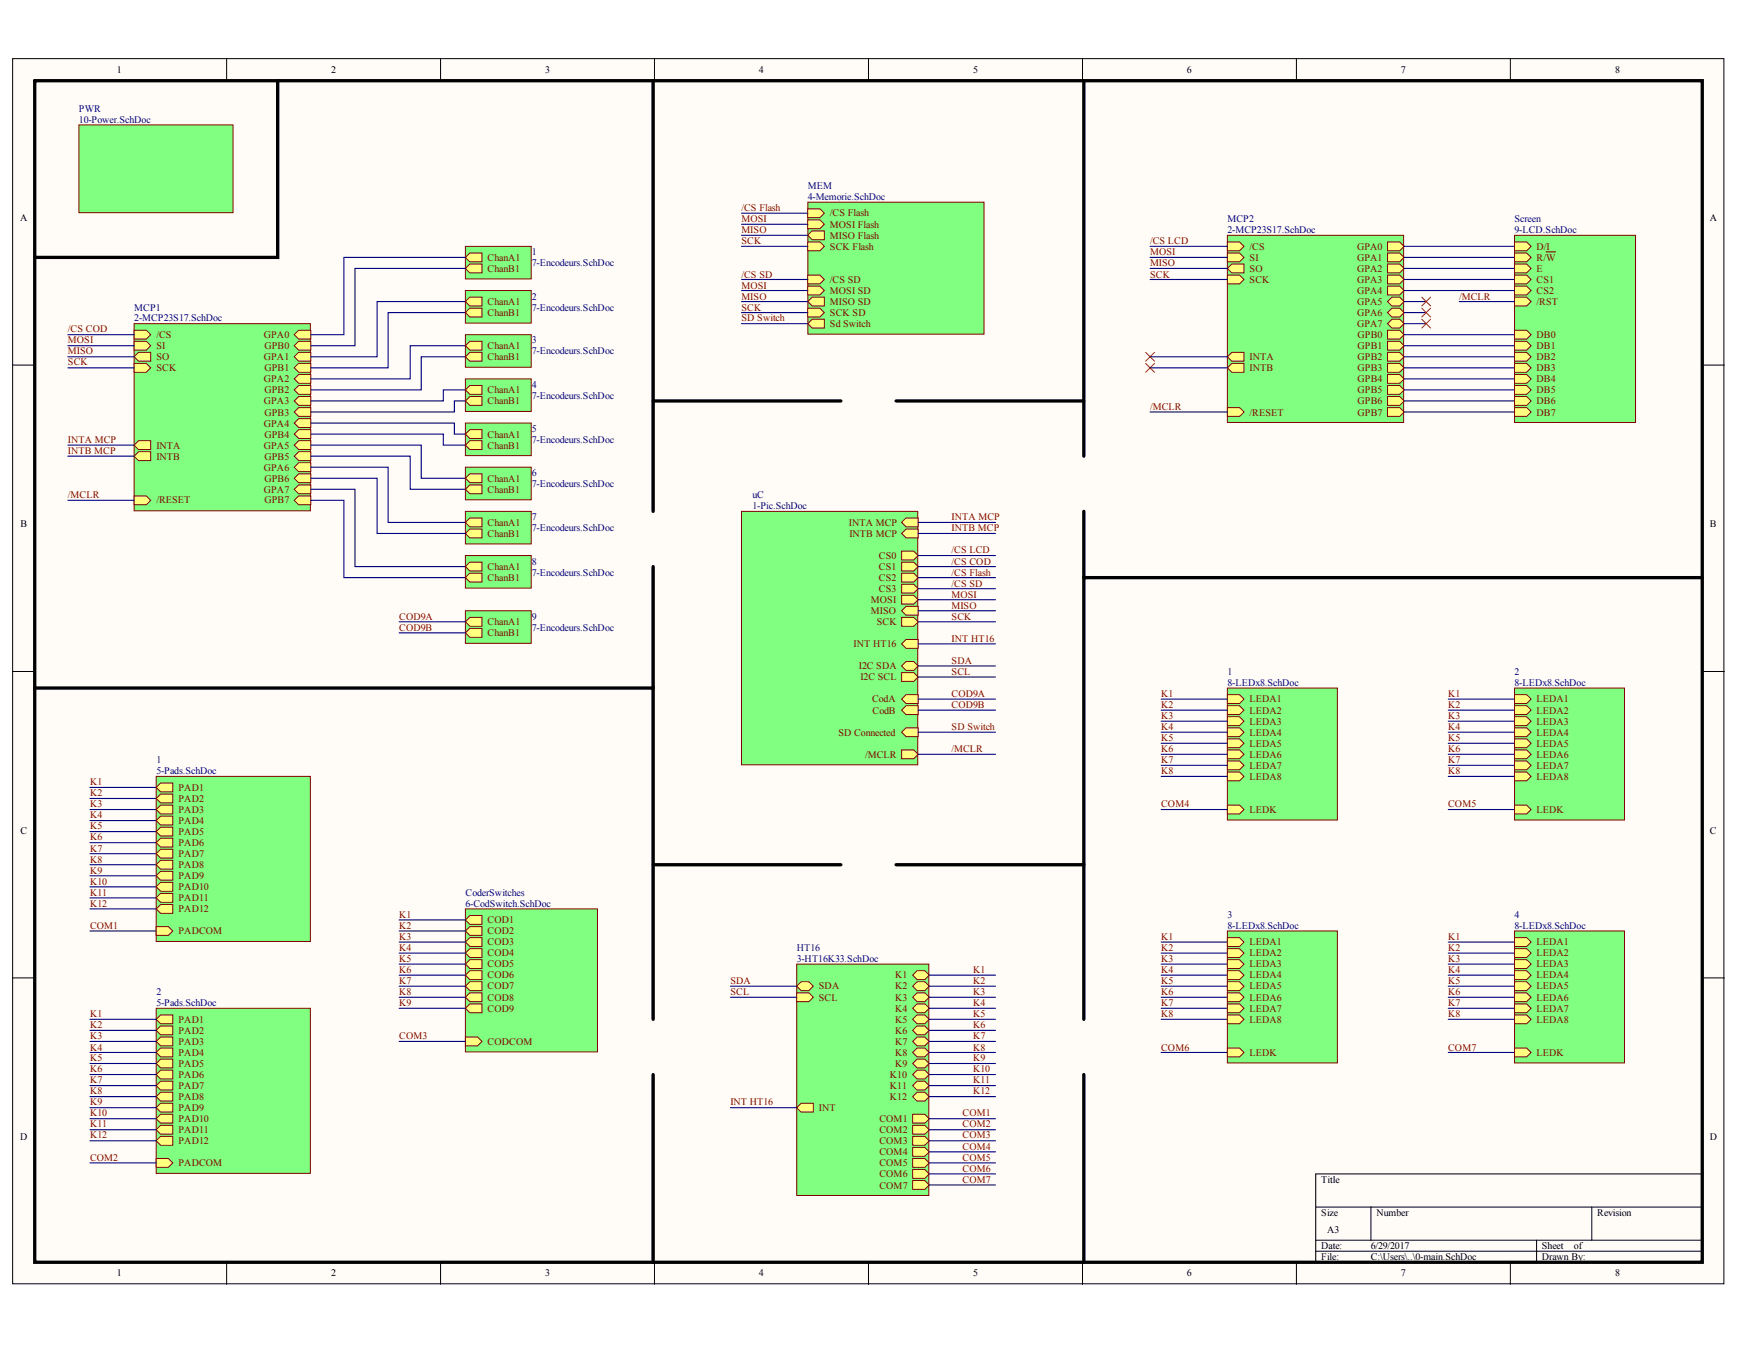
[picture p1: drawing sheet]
<svg xmlns="http://www.w3.org/2000/svg" width="279mm" height="216mm" viewBox="0 0 279 216" stroke-linecap="round" stroke-linejoin="round" font-family="sans-serif">
<defs><g id="words">
<g font-size="1.6">
<text x="18.8" y="11.8">1</text>
<text x="53.2" y="11.8">2</text>
<text x="87.5" y="11.8">3</text>
<text x="121.8" y="11.8">4</text>
<text x="156.3" y="11.8">5</text>
<text x="190.6" y="11.8">6</text>
<text x="224.9" y="11.8">7</text>
<text x="259.3" y="11.8">8</text>
<text x="3.2" y="35.4">A</text>
<text x="274.6" y="35.4">A</text>
<text x="3.3" y="84.6">B</text>
<text x="274.6" y="84.6">B</text>
<text x="3.3" y="133.8">C</text>
<text x="274.6" y="133.8">C</text>
<text x="3.2" y="183">D</text>
<text x="274.6" y="183">D</text>
<text x="212.2" y="189.9">Title</text>
<text x="212.2" y="195.2">Size</text>
<text x="213.1" y="197.9">A3</text>
<text x="221" y="195.2">Number</text>
<text x="256.5" y="195.2">Revision</text>
<text x="212.2" y="200.5">Date:</text>
<text x="212.2" y="202.3">File:</text>
<text x="220.1" y="200.5">6/29/2017</text>
<text x="220.1" y="202.3">C:\Users\..\0-main.SchDoc</text>
<text x="247.6" y="200.5">Sheet</text>
<text x="247.6" y="202.3">Drawn By:</text>
<text x="252.7" y="200.5">of</text>
<text x="18.8" y="204.9">1</text>
<text x="53.2" y="204.9">2</text>
<text x="87.5" y="204.9">3</text>
<text x="121.8" y="204.9">4</text>
<text x="156.3" y="204.9">5</text>
<text x="190.6" y="204.9">6</text>
<text x="224.9" y="204.9">7</text>
<text x="259.3" y="204.9">8</text>
</g>
<g font-size="1.6" fill="#000080">
<text x="12.7" y="17.9">PWR</text>
<text x="12.7" y="19.7">10-Power.SchDoc</text>
<text x="129.7" y="30.4">MEM</text>
<text x="129.7" y="32.1">4-Memorie.SchDoc</text>
<text x="197.1" y="35.7">MCP2</text>
<text x="243.2" y="35.7">Screen</text>
<text x="85.4" y="41">1</text>
<text x="197.1" y="37.5">2-MCP23S17.SchDoc</text>
<text x="243.2" y="37.5">9-LCD.SchDoc</text>
<text x="85.4" y="42.8">7-Encodeurs.SchDoc</text>
<text x="21.6" y="49.9">MCP1</text>
<text x="21.6" y="51.6">2-MCP23S17.SchDoc</text>
<text x="85.4" y="48.1">2</text>
<text x="85.4" y="49.9">7-Encodeurs.SchDoc</text>
<text x="85.4" y="55.1">3</text>
<text x="85.4" y="56.9">7-Encodeurs.SchDoc</text>
<text x="85.4" y="62.2">4</text>
<text x="85.4" y="64">7-Encodeurs.SchDoc</text>
<text x="85.4" y="69.3">5</text>
<text x="85.4" y="71.1">7-Encodeurs.SchDoc</text>
<text x="85.4" y="76.4">6</text>
<text x="85.4" y="78.2">7-Encodeurs.SchDoc</text>
<text x="85.4" y="83.5">7</text>
<text x="120.8" y="80">uC</text>
<text x="120.8" y="81.7">1-Pic.SchDoc</text>
<text x="85.4" y="85.3">7-Encodeurs.SchDoc</text>
<text x="85.4" y="90.6">8</text>
<text x="85.4" y="92.4">7-Encodeurs.SchDoc</text>
<text x="85.4" y="99.5">9</text>
<text x="85.4" y="101.3">7-Encodeurs.SchDoc</text>
<text x="197.1" y="108.4">1</text>
<text x="197.1" y="110.1">8-LEDx8.SchDoc</text>
<text x="243.2" y="108.4">2</text>
<text x="243.2" y="110.1">8-LEDx8.SchDoc</text>
<text x="25.1" y="122.5">1</text>
<text x="25.1" y="124.3">5-Pads.SchDoc</text>
<text x="74.7" y="143.8">CoderSwitches</text>
<text x="74.7" y="145.6">6-CodSwitch.SchDoc</text>
<text x="197.1" y="147.3">3</text>
<text x="197.1" y="149.1">8-LEDx8.SchDoc</text>
<text x="243.2" y="147.3">4</text>
<text x="243.2" y="149.1">8-LEDx8.SchDoc</text>
<text x="127.9" y="152.7">HT16</text>
<text x="127.9" y="154.4">3-HT16K33.SchDoc</text>
<text x="25.1" y="159.8">2</text>
<text x="25.1" y="161.5">5-Pads.SchDoc</text>
</g>
<g font-size="1.6" fill="#800000">
<text x="119.1" y="33.9">/CS Flash</text>
<text x="119.1" y="35.7">MOSI</text>
<text x="133.3" y="34.7">/CS Flash</text>
<text x="78.3" y="41.8">ChanA1</text>
<text x="119.1" y="37.5">MISO</text>
<text x="119.1" y="39.2">SCK</text>
<text x="133.3" y="36.5">MOSI Flash</text>
<text x="133.3" y="38.3">MISO Flash</text>
<text x="133.3" y="40.1">SCK Flash</text>
<text x="184.7" y="41">MOSI</text>
<text x="184.7" y="39.2">/CS LCD</text>
<text x="200.7" y="40.1">/CS</text>
<text x="200.7" y="41.8">SI</text>
<text x="217.9" y="40.1">GPA0</text>
<text x="217.9" y="41.8">GPA1</text>
<text x="246.7" y="40.1">D/I</text>
<text x="246.7" y="41.8">R/W</text>
<text x="78.3" y="43.6">ChanB1</text>
<text x="119.1" y="44.6">/CS SD</text>
<text x="119.1" y="46.3">MOSI</text>
<text x="133.3" y="45.4">/CS SD</text>
<text x="133.3" y="47.2">MOSI SD</text>
<text x="184.7" y="42.8">MISO</text>
<text x="184.7" y="44.6">SCK</text>
<text x="200.7" y="45.4">SCK</text>
<text x="200.7" y="43.6">SO</text>
<text x="217.9" y="43.6">GPA2</text>
<text x="217.9" y="45.4">GPA3</text>
<text x="217.9" y="47.2">GPA4</text>
<text x="246.7" y="43.6">E</text>
<text x="246.7" y="45.4">CS1</text>
<text x="246.7" y="47.2">CS2</text>
<text x="10.9" y="53.3">/CS COD</text>
<text x="78.3" y="48.9">ChanA1</text>
<text x="78.3" y="50.7">ChanB1</text>
<text x="119.1" y="48.1">MISO</text>
<text x="119.1" y="49.9">SCK</text>
<text x="119.1" y="51.6">SD Switch</text>
<text x="133.3" y="48.9">MISO SD</text>
<text x="133.3" y="50.7">SCK SD</text>
<text x="133.3" y="52.5">Sd Switch</text>
<text x="217.9" y="48.9">GPA5</text>
<text x="217.9" y="50.7">GPA6</text>
<text x="217.9" y="52.5">GPA7</text>
<text x="234.3" y="48.1">/MCLR</text>
<text x="246.7" y="48.9">/RST</text>
<text x="10.9" y="55.1">MOSI</text>
<text x="10.9" y="56.9">MISO</text>
<text x="10.9" y="58.7">SCK</text>
<text x="25.1" y="54.3">/CS</text>
<text x="25.1" y="59.6">SCK</text>
<text x="25.1" y="56">SI</text>
<text x="25.1" y="57.8">SO</text>
<text x="42.4" y="54.3">GPA0</text>
<text x="42.4" y="57.8">GPA1</text>
<text x="42.4" y="56">GPB0</text>
<text x="42.4" y="59.6">GPB1</text>
<text x="78.3" y="56">ChanA1</text>
<text x="78.3" y="57.8">ChanB1</text>
<text x="200.7" y="57.8">INTA</text>
<text x="200.7" y="59.6">INTB</text>
<text x="218" y="54.3">GPB0</text>
<text x="218" y="56">GPB1</text>
<text x="218" y="57.8">GPB2</text>
<text x="218" y="59.6">GPB3</text>
<text x="246.7" y="54.3">DB0</text>
<text x="246.7" y="56">DB1</text>
<text x="246.7" y="57.8">DB2</text>
<text x="246.7" y="59.6">DB3</text>
<text x="42.4" y="61.4">GPA2</text>
<text x="42.4" y="64.9">GPA3</text>
<text x="42.4" y="63.1">GPB2</text>
<text x="78.3" y="63.1">ChanA1</text>
<text x="78.3" y="64.9">ChanB1</text>
<text x="184.7" y="65.8">/MCLR</text>
<text x="218" y="61.4">GPB4</text>
<text x="218" y="63.1">GPB5</text>
<text x="218" y="64.9">GPB6</text>
<text x="246.7" y="61.4">DB4</text>
<text x="246.7" y="63.1">DB5</text>
<text x="246.7" y="64.9">DB6</text>
<text x="10.9" y="71.1">INTA MCP</text>
<text x="42.4" y="68.5">GPA4</text>
<text x="42.4" y="66.7">GPB3</text>
<text x="42.4" y="70.2">GPB4</text>
<text x="78.3" y="70.2">ChanA1</text>
<text x="200.7" y="66.7">/RESET</text>
<text x="218" y="66.7">GPB7</text>
<text x="246.7" y="66.7">DB7</text>
<text x="10.9" y="72.9">INTB MCP</text>
<text x="25.1" y="72">INTA</text>
<text x="25.1" y="73.8">INTB</text>
<text x="42.4" y="72">GPA5</text>
<text x="42.4" y="75.6">GPA6</text>
<text x="42.4" y="73.8">GPB5</text>
<text x="42.4" y="77.3">GPB6</text>
<text x="78.3" y="72">ChanB1</text>
<text x="78.3" y="77.3">ChanA1</text>
<text x="10.9" y="80">/MCLR</text>
<text x="25.1" y="80.8">/RESET</text>
<text x="42.4" y="79.1">GPA7</text>
<text x="42.4" y="80.8">GPB7</text>
<text x="78.3" y="79.1">ChanB1</text>
<text x="152.8" y="83.5">INTA MCP</text>
<text x="78.3" y="84.4">ChanA1</text>
<text x="78.3" y="86.1">ChanB1</text>
<text x="136.3" y="84.4">INTA MCP</text>
<text x="136.4" y="86.1">INTB MCP</text>
<text x="141.1" y="89.7">CS0</text>
<text x="152.8" y="85.3">INTB MCP</text>
<text x="152.8" y="88.8">/CS LCD</text>
<text x="78.3" y="91.5">ChanA1</text>
<text x="78.3" y="93.2">ChanB1</text>
<text x="141.1" y="93.2">CS2</text>
<text x="141.1" y="91.5">CS1</text>
<text x="141.1" y="95">CS3</text>
<text x="152.8" y="90.6">/CS COD</text>
<text x="152.8" y="94.2">/CS SD</text>
<text x="152.8" y="92.4">/CS Flash</text>
<text x="152.8" y="95.9">MOSI</text>
<text x="64.1" y="99.5">COD9A</text>
<text x="64.1" y="101.3">COD9B</text>
<text x="78.3" y="100.3">ChanA1</text>
<text x="139.9" y="96.8">MOSI</text>
<text x="139.9" y="98.6">MISO</text>
<text x="140.8" y="100.3">SCK</text>
<text x="152.8" y="99.5">SCK</text>
<text x="152.8" y="97.7">MISO</text>
<text x="78.3" y="102.1">ChanB1</text>
<text x="137.1" y="103.9">INT HT16</text>
<text x="137.9" y="107.4">I2C SDA</text>
<text x="152.8" y="106.6">SDA</text>
<text x="152.8" y="103">INT HT16</text>
<text x="138.2" y="109.2">I2C SCL</text>
<text x="140" y="112.8">CodA</text>
<text x="152.8" y="108.4">SCL</text>
<text x="152.8" y="111.8">COD9A</text>
<text x="152.8" y="113.6">COD9B</text>
<text x="186.5" y="111.8">K1</text>
<text x="186.5" y="113.6">K2</text>
<text x="200.7" y="112.8">LEDA1</text>
<text x="232.5" y="111.8">K1</text>
<text x="232.5" y="113.6">K2</text>
<text x="246.7" y="112.8">LEDA1</text>
<text x="134.6" y="118.1">SD Connected</text>
<text x="140.1" y="114.5">CodB</text>
<text x="152.8" y="117.2">SD Switch</text>
<text x="186.5" y="115.4">K3</text>
<text x="186.5" y="117.2">K4</text>
<text x="186.5" y="118.9">K5</text>
<text x="200.7" y="114.5">LEDA2</text>
<text x="200.7" y="118.1">LEDA4</text>
<text x="200.7" y="116.3">LEDA3</text>
<text x="200.7" y="119.9">LEDA5</text>
<text x="232.5" y="115.4">K3</text>
<text x="232.5" y="117.2">K4</text>
<text x="232.5" y="118.9">K5</text>
<text x="246.7" y="114.5">LEDA2</text>
<text x="246.7" y="118.1">LEDA4</text>
<text x="246.7" y="116.3">LEDA3</text>
<text x="246.7" y="119.9">LEDA5</text>
<text x="138.9" y="121.6">/MCLR</text>
<text x="152.8" y="120.7">/MCLR</text>
<text x="186.5" y="120.7">K6</text>
<text x="186.5" y="122.5">K7</text>
<text x="186.5" y="124.3">K8</text>
<text x="200.7" y="121.6">LEDA6</text>
<text x="200.7" y="123.4">LEDA7</text>
<text x="200.7" y="125.2">LEDA8</text>
<text x="232.5" y="120.7">K6</text>
<text x="232.5" y="122.5">K7</text>
<text x="232.5" y="124.3">K8</text>
<text x="246.7" y="121.6">LEDA6</text>
<text x="246.7" y="123.4">LEDA7</text>
<text x="246.7" y="125.2">LEDA8</text>
<text x="14.5" y="126">K1</text>
<text x="14.5" y="127.8">K2</text>
<text x="14.5" y="129.6">K3</text>
<text x="14.5" y="131.4">K4</text>
<text x="28.7" y="127">PAD1</text>
<text x="28.7" y="128.7">PAD2</text>
<text x="28.7" y="130.5">PAD3</text>
<text x="186.5" y="129.6">COM4</text>
<text x="200.7" y="130.5">LEDK</text>
<text x="232.5" y="129.6">COM5</text>
<text x="246.7" y="130.5">LEDK</text>
<text x="14.5" y="133.1">K5</text>
<text x="14.5" y="134.9">K6</text>
<text x="14.5" y="136.7">K7</text>
<text x="28.7" y="132.3">PAD4</text>
<text x="28.7" y="134.1">PAD5</text>
<text x="28.7" y="135.8">PAD6</text>
<text x="28.7" y="137.6">PAD7</text>
<text x="14.5" y="138.5">K8</text>
<text x="14.5" y="140.2">K9</text>
<text x="14.5" y="142">K10</text>
<text x="14.5" y="143.8">K11</text>
<text x="28.7" y="139.4">PAD8</text>
<text x="28.7" y="141.1">PAD9</text>
<text x="28.7" y="142.9">PAD10</text>
<text x="14.5" y="149.1">COM1</text>
<text x="14.5" y="145.6">K12</text>
<text x="28.7" y="144.6">PAD11</text>
<text x="28.7" y="146.4">PAD12</text>
<text x="28.7" y="150">PADCOM</text>
<text x="64.1" y="147.3">K1</text>
<text x="64.1" y="149.1">K2</text>
<text x="78.3" y="148.2">COD1</text>
<text x="78.3" y="150">COD2</text>
<text x="64.1" y="150.9">K3</text>
<text x="64.1" y="152.7">K4</text>
<text x="64.1" y="154.4">K5</text>
<text x="78.3" y="151.7">COD3</text>
<text x="78.3" y="153.5">COD4</text>
<text x="78.3" y="155.3">COD5</text>
<text x="186.5" y="150.9">K1</text>
<text x="186.5" y="152.7">K2</text>
<text x="186.5" y="154.4">K3</text>
<text x="200.7" y="151.7">LEDA1</text>
<text x="200.7" y="153.5">LEDA2</text>
<text x="200.7" y="155.3">LEDA3</text>
<text x="232.5" y="150.9">K1</text>
<text x="232.5" y="152.7">K2</text>
<text x="232.5" y="154.4">K3</text>
<text x="246.7" y="151.7">LEDA1</text>
<text x="246.7" y="153.5">LEDA2</text>
<text x="246.7" y="155.3">LEDA3</text>
<text x="64.1" y="156.2">K6</text>
<text x="64.1" y="158">K7</text>
<text x="64.1" y="159.8">K8</text>
<text x="64.1" y="161.5">K9</text>
<text x="78.3" y="157.1">COD6</text>
<text x="78.3" y="158.8">COD7</text>
<text x="78.3" y="160.6">COD8</text>
<text x="117.3" y="158">SDA</text>
<text x="117.3" y="159.8">SCL</text>
<text x="131.5" y="158.8">SDA</text>
<text x="131.5" y="160.6">SCL</text>
<text x="143.7" y="157.1">K1</text>
<text x="143.7" y="158.8">K2</text>
<text x="143.7" y="160.6">K3</text>
<text x="156.3" y="156.2">K1</text>
<text x="156.3" y="158">K2</text>
<text x="156.3" y="159.8">K3</text>
<text x="156.3" y="161.5">K4</text>
<text x="186.5" y="156.2">K4</text>
<text x="186.5" y="158">K5</text>
<text x="186.5" y="159.8">K6</text>
<text x="186.5" y="161.5">K7</text>
<text x="200.7" y="157.1">LEDA4</text>
<text x="200.7" y="158.8">LEDA5</text>
<text x="200.7" y="160.6">LEDA6</text>
<text x="232.5" y="156.2">K4</text>
<text x="232.5" y="158">K5</text>
<text x="232.5" y="159.8">K6</text>
<text x="232.5" y="161.5">K7</text>
<text x="246.7" y="157.1">LEDA4</text>
<text x="246.7" y="158.8">LEDA5</text>
<text x="246.7" y="160.6">LEDA6</text>
<text x="14.5" y="163.3">K1</text>
<text x="14.5" y="165.1">K2</text>
<text x="14.5" y="166.9">K3</text>
<text x="28.7" y="164.2">PAD1</text>
<text x="28.7" y="165.9">PAD2</text>
<text x="28.7" y="167.7">PAD3</text>
<text x="64.1" y="166.9">COM3</text>
<text x="78.3" y="167.7">CODCOM</text>
<text x="78.3" y="162.4">COD9</text>
<text x="143.7" y="162.4">K4</text>
<text x="143.7" y="164.2">K5</text>
<text x="143.7" y="165.9">K6</text>
<text x="143.7" y="167.7">K7</text>
<text x="156.3" y="163.3">K5</text>
<text x="156.3" y="165.1">K6</text>
<text x="156.3" y="166.9">K7</text>
<text x="186.5" y="163.3">K8</text>
<text x="200.7" y="162.4">LEDA7</text>
<text x="200.7" y="164.2">LEDA8</text>
<text x="232.5" y="163.3">K8</text>
<text x="246.7" y="162.4">LEDA7</text>
<text x="246.7" y="164.2">LEDA8</text>
<text x="14.5" y="168.6">K4</text>
<text x="14.5" y="170.3">K5</text>
<text x="14.5" y="172.1">K6</text>
<text x="14.5" y="173.9">K7</text>
<text x="28.7" y="169.5">PAD4</text>
<text x="28.7" y="171.3">PAD5</text>
<text x="28.7" y="173">PAD6</text>
<text x="142.9" y="173">K10</text>
<text x="143.7" y="169.5">K8</text>
<text x="143.7" y="171.3">K9</text>
<text x="156.3" y="168.6">K8</text>
<text x="156.3" y="170.3">K9</text>
<text x="156.3" y="172.1">K10</text>
<text x="156.3" y="173.9">K11</text>
<text x="186.5" y="168.6">COM6</text>
<text x="200.7" y="169.5">LEDK</text>
<text x="232.5" y="168.6">COM7</text>
<text x="246.7" y="169.5">LEDK</text>
<text x="14.5" y="175.7">K8</text>
<text x="14.5" y="177.4">K9</text>
<text x="14.5" y="179.2">K10</text>
<text x="28.7" y="176.6">PAD8</text>
<text x="28.7" y="174.8">PAD7</text>
<text x="28.7" y="178.4">PAD9</text>
<text x="117.3" y="177.4">INT HT16</text>
<text x="131.5" y="178.4">INT</text>
<text x="142.9" y="174.8">K11</text>
<text x="142.9" y="176.6">K12</text>
<text x="154.6" y="179.2">COM1</text>
<text x="156.3" y="175.7">K12</text>
<text x="14.5" y="181">K11</text>
<text x="14.5" y="182.8">K12</text>
<text x="28.7" y="180.1">PAD10</text>
<text x="28.7" y="181.9">PAD11</text>
<text x="28.7" y="183.7">PAD12</text>
<text x="141.2" y="183.7">COM3</text>
<text x="141.2" y="181.9">COM2</text>
<text x="141.2" y="180.1">COM1</text>
<text x="141.2" y="185.5">COM4</text>
<text x="154.6" y="181">COM2</text>
<text x="154.6" y="182.8">COM3</text>
<text x="154.6" y="184.5">COM4</text>
<text x="14.5" y="186.3">COM2</text>
<text x="28.7" y="187.2">PADCOM</text>
<text x="141.2" y="187.2">COM5</text>
<text x="141.2" y="189">COM6</text>
<text x="141.2" y="190.8">COM7</text>
<text x="154.6" y="186.3">COM5</text>
<text x="154.6" y="188.1">COM6</text>
<text x="154.6" y="189.9">COM7</text>
</g>
</g></defs>
<g fill="#fffcf8" stroke="#000" stroke-width=".16">
<path d="M2 9.4h274.8v196.7h-274.8z"/>
<path d="M5.6 13h267.7v189.5h-267.7z"/>
</g>
<g fill="none" stroke="#000" stroke-width=".16">
<path d="M36.4 9.4v3.6M70.7 9.4v3.6M105.1 9.4v3.6M139.5 9.4v3.6M173.8 9.4v3.6M208.2 9.4v3.6M242.5 9.4v3.6M2 58.6h3.6M273.3 58.6h3.6M2 107.8h3.6M273.3 107.8h3.6M2 157h3.6"/>
<path d="M273.3 157h3.6M211.3 193.8h62M211.3 199.1h62M220.1 193.8v5.3M246.7 199.1v3.5M255.6 193.8v5.3M273.3 188.4h-62v14.2M36.4 202.6v3.6M70.7 202.6v3.6M105.1 202.6v3.6M139.5 202.6v3.6M173.8 202.6v3.6"/>
<path d="M208.2 202.6v3.6M211.3 200.8h62M242.5 202.6v3.6"/>
</g>
<path d="M119.1 82.1h28.3v40.7h-28.3z" fill="#80ff80" stroke="#800000" stroke-width=".16"/>
<g fill="#ffff80" stroke="#800000" stroke-width=".16">
<path d="M144.8 112.2l.7-.7h1.9v1.4h-1.9z" fill-rule="evenodd"/>
<path d="M144.8 114l.7-.7h1.9v1.4h-1.9z" fill-rule="evenodd"/>
<path d="M144.8 99.1h1.9l.7 .7-.7 .7h-1.9z" fill-rule="evenodd"/>
<path d="M144.8 95.6h1.9l.7 .7-.7 .7h-1.9z" fill-rule="evenodd"/>
<path d="M144.8 98l.7-.7h1.9v1.4h-1.9z" fill-rule="evenodd"/>
<path d="M144.8 92h1.9l.7 .7-.7 .7h-1.9z" fill-rule="evenodd"/>
<path d="M144.8 90.2h1.9l.7 .7-.7 .8h-1.9z" fill-rule="evenodd"/>
<path d="M144.8 88.5h1.9l.7 .7-.7 .7h-1.9z" fill-rule="evenodd"/>
<path d="M144.8 85.6l.7-.7h1.9v1.4h-1.9z" fill-rule="evenodd"/>
<path d="M144.8 83.9l.7-.7h1.9v1.4h-1.9z" fill-rule="evenodd"/>
<path d="M144.8 108h1.9l.7 .7-.7 .7h-1.9z" fill-rule="evenodd"/>
<path d="M144.8 106.9l.7-.7h1.2l.7 .7-.7 .7h-1.2z" fill-rule="evenodd"/>
<path d="M144.8 117.5l.7-.7h1.9v1.4h-1.9z" fill-rule="evenodd"/>
<path d="M144.8 120.4h1.9l.7 .7-.7 .7h-1.9z" fill-rule="evenodd"/>
<path d="M144.8 93.8h1.9l.7 .7-.7 .7h-1.9z" fill-rule="evenodd"/>
<path d="M144.8 103.4l.7-.8h1.9v1.5h-1.9z" fill-rule="evenodd"/>
</g>
<path d="M74.7 39.5h10.6v5.3h-10.6z" fill="#80ff80" stroke="#800000" stroke-width=".16"/>
<g fill="#ffff80" stroke="#800000" stroke-width=".16">
<path d="M74.7 41.3l.7-.7h2v1.4h-2z" fill-rule="evenodd"/>
<path d="M74.7 43.1l.7-.7h2v1.4h-2z" fill-rule="evenodd"/>
</g>
<path d="M127.9 154.8h21.2v37.1h-21.2z" fill="#80ff80" stroke="#800000" stroke-width=".16"/>
<g fill="#ffff80" stroke="#800000" stroke-width=".16">
<path d="M127.9 158.3l.7-.7h1.3l.7 .7-.7 .7h-1.3z" fill-rule="evenodd"/>
<path d="M127.9 159.4h2l.7 .7-.7 .7h-2z" fill-rule="evenodd"/>
<path d="M146.6 182.4h1.9l.7 .7-.7 .7h-1.9z" fill-rule="evenodd"/>
<path d="M146.6 180.6h1.9l.7 .7-.7 .8h-1.9z" fill-rule="evenodd"/>
<path d="M146.6 178.9h1.9l.7 .7-.7 .7h-1.9z" fill-rule="evenodd"/>
<path d="M146.6 156.5l.7-.7h1.2l.7 .7-.7 .7h-1.2z" fill-rule="evenodd"/>
<path d="M146.6 158.3l.7-.7h1.2l.7 .7-.7 .7h-1.2z" fill-rule="evenodd"/>
<path d="M146.6 161.9l.7-.8h1.2l.7 .8-.7 .7h-1.2z" fill-rule="evenodd"/>
<path d="M146.6 160.1l.7-.7h1.2l.7 .7-.7 .7h-1.2z" fill-rule="evenodd"/>
<path d="M146.6 163.6l.7-.7h1.2l.7 .7-.7 .7h-1.2z" fill-rule="evenodd"/>
<path d="M146.6 165.4l.7-.7h1.2l.7 .7-.7 .7h-1.2z" fill-rule="evenodd"/>
<path d="M146.6 167.2l.7-.7h1.2l.7 .7-.7 .7h-1.2z" fill-rule="evenodd"/>
<path d="M146.6 168.9l.7-.7h1.2l.7 .7-.7 .8h-1.2z" fill-rule="evenodd"/>
<path d="M146.6 170.7l.7-.7h1.2l.7 .7-.7 .7h-1.2z" fill-rule="evenodd"/>
<path d="M146.6 172.5l.7-.7h1.2l.7 .7-.7 .7h-1.2z" fill-rule="evenodd"/>
<path d="M146.6 174.3l.7-.7h1.2l.7 .7-.7 .7h-1.2z" fill-rule="evenodd"/>
<path d="M127.9 177.8l.7-.7h2v1.4h-2z" fill-rule="evenodd"/>
<path d="M146.6 176l.7-.7h1.2l.7 .7-.7 .7h-1.2z" fill-rule="evenodd"/>
<path d="M146.6 184.2h1.9l.7 .7-.7 .7h-1.9z" fill-rule="evenodd"/>
<path d="M146.6 186h1.9l.7 .7-.7 .7h-1.9z" fill-rule="evenodd"/>
<path d="M146.6 187.7h1.9l.7 .7-.7 .7h-1.9z" fill-rule="evenodd"/>
<path d="M146.6 189.5h1.9l.7 .7-.7 .7h-1.9z" fill-rule="evenodd"/>
</g>
<g fill="#80ff80" stroke="#800000" stroke-width=".16">
<path d="M12.7 20h24.7v14.1h-24.7z"/>
<path d="M21.5 52h28.3v30h-28.3z"/>
</g>
<g fill="#ffff80" stroke="#800000" stroke-width=".16">
<path d="M47.2 53.7l.8-.7h1.9v1.4h-1.9z" fill-rule="evenodd"/>
<path d="M47.2 55.5l.8-.7h1.9v1.4h-1.9z" fill-rule="evenodd"/>
<path d="M47.2 57.3l.8-.7h1.9v1.4h-1.9z" fill-rule="evenodd"/>
<path d="M47.2 59l.8-.7h1.9v1.5h-1.9z" fill-rule="evenodd"/>
<path d="M47.2 60.8l.8-.7h1.9v1.4h-1.9z" fill-rule="evenodd"/>
<path d="M47.2 64.4l.8-.7h1.9v1.4h-1.9z" fill-rule="evenodd"/>
<path d="M47.2 62.6l.8-.7h1.9v1.4h-1.9z" fill-rule="evenodd"/>
<path d="M47.2 66.1l.8-.7h1.9v1.4h-1.9z" fill-rule="evenodd"/>
<path d="M47.2 67.9l.8-.7h1.9v1.4h-1.9z" fill-rule="evenodd"/>
<path d="M47.2 69.7l.8-.7h1.9v1.4h-1.9z" fill-rule="evenodd"/>
<path d="M47.2 71.5l.8-.8h1.9v1.5h-1.9z" fill-rule="evenodd"/>
<path d="M47.2 73.2l.8-.7h1.9v1.4h-1.9z" fill-rule="evenodd"/>
<path d="M47.2 75l.8-.7h1.9v1.4h-1.9z" fill-rule="evenodd"/>
<path d="M47.2 76.8l.8-.7h1.9v1.4h-1.9z" fill-rule="evenodd"/>
<path d="M47.2 78.5l.8-.7h1.9v1.5h-1.9z" fill-rule="evenodd"/>
<path d="M47.2 80.3l.8-.7h1.9v1.4h-1.9z" fill-rule="evenodd"/>
<path d="M21.5 71.5l.7-.8h2v1.5h-2z" fill-rule="evenodd"/>
<path d="M21.5 73.2l.7-.7h2v1.4h-2z" fill-rule="evenodd"/>
<path d="M21.5 53h2l.7 .7-.7 .7h-2z" fill-rule="evenodd"/>
<path d="M21.5 58.3h2l.7 .7-.7 .8h-2z" fill-rule="evenodd"/>
<path d="M21.5 54.8h2l.7 .7-.7 .7h-2z" fill-rule="evenodd"/>
<path d="M21.5 57.3l.7-.7h2v1.4h-2z" fill-rule="evenodd"/>
<path d="M21.5 79.6h2l.7 .7-.7 .7h-2z" fill-rule="evenodd"/>
</g>
<path d="M129.7 32.5h28.3v21.1h-28.3z" fill="#80ff80" stroke="#800000" stroke-width=".16"/>
<g fill="#ffff80" stroke="#800000" stroke-width=".16">
<path d="M129.7 33.5h2l.7 .7-.7 .7h-2z" fill-rule="evenodd"/>
<path d="M129.7 35.3h2l.7 .7-.7 .7h-2z" fill-rule="evenodd"/>
<path d="M129.7 37.8l.7-.7h2v1.4h-2z" fill-rule="evenodd"/>
<path d="M129.7 38.8h2l.7 .7-.7 .8h-2z" fill-rule="evenodd"/>
<path d="M129.7 44.2h2l.7 .7-.7 .7h-2z" fill-rule="evenodd"/>
<path d="M129.7 48.4l.7-.7h2v1.4h-2z" fill-rule="evenodd"/>
<path d="M129.7 45.9h2l.7 .7-.7 .7h-2z" fill-rule="evenodd"/>
<path d="M129.7 49.5h2l.7 .7-.7 .7h-2z" fill-rule="evenodd"/>
<path d="M129.7 52l.7-.8h2v1.5h-2z" fill-rule="evenodd"/>
</g>
<g fill="none" stroke="#000080" stroke-width=".18">
<path d="M74.7 41.3h-19.5v12.4h-5.3M74.7 43.1h-17.7v12.4h-7.1M74.7 48.4h-14.2v8.9h-10.6M74.7 50.2h-12.4v8.8h-12.4M74.7 55.5h-8.8v5.3h-16M74.7 57.3h-7.1v5.3h-17.7M49.9 67.9h23.1v1.8h1.7M49.9 69.7h21.3v1.8h3.5M49.9 71.5h17.7v5.3h7.1M49.9 73.2h16v5.3h8.8M49.9 75h12.4v8.9h12.4M49.9 78.5h7.1v12.4h17.7"/>
<path d="M74.7 62.6h-3.5v1.8h-21.3M74.7 64.4h-1.7v1.7h-23.1M49.9 80.3h5.3v12.4h19.5M149.2 156.5h10.7M149.2 158.3h10.7M149.2 160.1h10.7M149.2 161.9h10.7M149.2 163.6h10.7M149.2 165.4h10.7M149.2 167.2h10.7M149.2 168.9h10.7M149.2 170.7h10.7"/>
<path d="M149.2 172.5h10.7M149.2 174.3h10.7M149.2 176h10.7M149.2 183.1h10.7"/>
</g>
<path d="M197.1 37.8h28.3v30h-28.3z" fill="#80ff80" stroke="#800000" stroke-width=".16"/>
<g fill="#ffff80" stroke="#800000" stroke-width=".16">
<path d="M197.1 57.3l.7-.7h1.9v1.4h-1.9z" fill-rule="evenodd"/>
<path d="M197.1 59l.7-.7h1.9v1.5h-1.9z" fill-rule="evenodd"/>
<path d="M197.1 38.8h1.9l.7 .7-.7 .8h-1.9z" fill-rule="evenodd"/>
<path d="M197.1 44.2h1.9l.7 .7-.7 .7h-1.9z" fill-rule="evenodd"/>
<path d="M197.1 40.6h1.9l.7 .7-.7 .7h-1.9z" fill-rule="evenodd"/>
<path d="M197.1 43.1l.7-.7h1.9v1.4h-1.9z" fill-rule="evenodd"/>
<path d="M197.1 65.4h1.9l.7 .7-.7 .7h-1.9z" fill-rule="evenodd"/>
<path d="M222.8 38.8h2l.7 .7-.7 .8h-2z" fill-rule="evenodd"/>
<path d="M222.8 53h2l.7 .7-.7 .7h-2z" fill-rule="evenodd"/>
<path d="M222.8 40.6h2l.7 .7-.7 .7h-2z" fill-rule="evenodd"/>
<path d="M222.8 54.8h2l.7 .7-.7 .7h-2z" fill-rule="evenodd"/>
<path d="M222.8 42.4h2l.7 .7-.7 .7h-2z" fill-rule="evenodd"/>
<path d="M222.8 44.2h2l.7 .7-.7 .7h-2z" fill-rule="evenodd"/>
<path d="M222.8 56.6h2l.7 .7-.7 .7h-2z" fill-rule="evenodd"/>
<path d="M222.8 58.3h2l.7 .7-.7 .8h-2z" fill-rule="evenodd"/>
<path d="M222.8 45.9h2l.7 .7-.7 .7h-2z" fill-rule="evenodd"/>
<path d="M222.8 60.1h2l.7 .7-.7 .7h-2z" fill-rule="evenodd"/>
<path d="M222.8 48.4l.7-.7h1.3l.7 .7-.7 .7h-1.3z" fill-rule="evenodd"/>
<path d="M222.8 61.9h2l.7 .7-.7 .7h-2z" fill-rule="evenodd"/>
<path d="M222.8 50.2l.7-.7h1.3l.7 .7-.7 .7h-1.3z" fill-rule="evenodd"/>
<path d="M222.8 63.7h2l.7 .7-.7 .7h-2z" fill-rule="evenodd"/>
<path d="M222.8 52l.7-.8h1.3l.7 .8-.7 .7h-1.3z" fill-rule="evenodd"/>
<path d="M222.8 65.4h2l.7 .7-.7 .7h-2z" fill-rule="evenodd"/>
</g>
<g fill="none" stroke="#000080" stroke-width=".18">
<path d="M119.1 39.5h10.6M119.1 34.2h10.6M119.1 36h10.6M119.1 37.8h10.6M184.7 39.5h12.4M225.5 39.5h17.7M10.9 53.7h10.6M10.9 55.5h10.6M10.9 57.3h10.6M10.9 59h10.6M119.1 44.9h10.6M119.1 48.4h10.6"/>
<path d="M119.1 50.2h10.6M119.1 52h10.6M119.1 46.6h10.6M184.7 41.3h12.4M184.7 43.1h12.4M184.7 44.9h12.4M225.5 53.7h17.7M225.5 55.5h17.7M225.5 57.3h17.7M225.5 59h17.7M225.5 41.3h17.7M225.5 43.1h17.7"/>
<path d="M225.5 44.9h17.7M225.5 48.4h3.5M225.5 50.2h3.5M225.5 52h3.5M10.9 71.5h10.6M10.9 73.2h10.6M184.7 66.1h12.4M225.5 66.1h17.7M225.5 60.8h17.7M225.5 62.6h17.7M225.5 64.4h17.7M10.9 80.3h10.6"/>
<path d="M147.4 83.9h12.5M147.4 85.6h12.5M147.4 89.2h12.5M147.4 90.9h12.5M147.4 92.7h12.5M147.4 94.5h12.5M147.4 96.3h12.5M147.4 98h12.5M147.4 99.8h12.5M147.4 106.9h12.5M147.4 108.7h12.5M147.4 112.2h12.5"/>
<path d="M147.4 114h12.5M147.4 117.5h12.5M147.4 121.1h12.5M117.3 158.3h10.6M117.3 177.8h10.6M117.3 160.1h10.6"/>
</g>
<path d="M184 56.6l1.4 1.4M184 58.3l1.4 1.5M185.4 56.6l-1.4 1.4M185.4 58.3l-1.4 1.5" fill="none" stroke="#f00" stroke-width=".16"/>
<path d="M74.7 46.6h10.6v5.3h-10.6z" fill="#80ff80" stroke="#800000" stroke-width=".16"/>
<g fill="#ffff80" stroke="#800000" stroke-width=".16">
<path d="M74.7 48.4l.7-.7h2v1.4h-2z" fill-rule="evenodd"/>
<path d="M74.7 50.2l.7-.7h2v1.4h-2z" fill-rule="evenodd"/>
</g>
<path d="M74.7 53.7h10.6v5.3h-10.6z" fill="#80ff80" stroke="#800000" stroke-width=".16"/>
<g fill="#ffff80" stroke="#800000" stroke-width=".16">
<path d="M74.7 55.5l.7-.7h2v1.4h-2z" fill-rule="evenodd"/>
<path d="M74.7 57.3l.7-.7h2v1.4h-2z" fill-rule="evenodd"/>
</g>
<path d="M74.7 60.8h10.6v5.2h-10.6z" fill="#80ff80" stroke="#800000" stroke-width=".16"/>
<g fill="#ffff80" stroke="#800000" stroke-width=".16">
<path d="M74.7 62.6l.7-.7h2v1.4h-2z" fill-rule="evenodd"/>
<path d="M74.7 64.4l.7-.7h2v1.4h-2z" fill-rule="evenodd"/>
</g>
<path d="M74.7 67.9h10.6v5.2h-10.6z" fill="#80ff80" stroke="#800000" stroke-width=".16"/>
<g fill="#ffff80" stroke="#800000" stroke-width=".16">
<path d="M74.7 69.7l.7-.7h2v1.4h-2z" fill-rule="evenodd"/>
<path d="M74.7 71.5l.7-.8h2v1.5h-2z" fill-rule="evenodd"/>
</g>
<path d="M74.7 75h10.6v5.2h-10.6z" fill="#80ff80" stroke="#800000" stroke-width=".16"/>
<g fill="#ffff80" stroke="#800000" stroke-width=".16">
<path d="M74.7 76.8l.7-.7h2v1.4h-2z" fill-rule="evenodd"/>
<path d="M74.7 78.5l.7-.7h2v1.5h-2z" fill-rule="evenodd"/>
</g>
<path d="M74.7 82.1h10.6v5.2h-10.6z" fill="#80ff80" stroke="#800000" stroke-width=".16"/>
<g fill="#ffff80" stroke="#800000" stroke-width=".16">
<path d="M74.7 83.9l.7-.7h2v1.4h-2z" fill-rule="evenodd"/>
<path d="M74.7 85.6l.7-.7h2v1.4h-2z" fill-rule="evenodd"/>
</g>
<path d="M74.7 89.2h10.6v5.2h-10.6z" fill="#80ff80" stroke="#800000" stroke-width=".16"/>
<g fill="#ffff80" stroke="#800000" stroke-width=".16">
<path d="M74.7 90.9l.7-.7h2v1.5h-2z" fill-rule="evenodd"/>
<path d="M74.7 92.7l.7-.7h2v1.4h-2z" fill-rule="evenodd"/>
</g>
<path d="M49.9 76.8h10.6v8.8h14.2" fill="none" stroke="#000080" stroke-width=".18"/>
<path d="M74.7 98h10.6v5.3h-10.6z" fill="#80ff80" stroke="#800000" stroke-width=".16"/>
<g fill="#ffff80" stroke="#800000" stroke-width=".16">
<path d="M74.7 99.8l.7-.7h2v1.4h-2z" fill-rule="evenodd"/>
<path d="M74.7 101.6l.7-.7h2v1.4h-2z" fill-rule="evenodd"/>
</g>
<path d="M243.2 37.8h19.4v30h-19.4z" fill="#80ff80" stroke="#800000" stroke-width=".16"/>
<g fill="#ffff80" stroke="#800000" stroke-width=".16">
<path d="M243.2 38.8h1.9l.8 .7-.8 .8h-1.9z" fill-rule="evenodd"/>
<path d="M243.2 42.4h1.9l.8 .7-.8 .7h-1.9z" fill-rule="evenodd"/>
<path d="M243.2 44.2h1.9l.8 .7-.8 .7h-1.9z" fill-rule="evenodd"/>
<path d="M243.2 45.9h1.9l.8 .7-.8 .7h-1.9z" fill-rule="evenodd"/>
<path d="M243.2 53h1.9l.8 .7-.8 .7h-1.9z" fill-rule="evenodd"/>
<path d="M243.2 54.8h1.9l.8 .7-.8 .7h-1.9z" fill-rule="evenodd"/>
<path d="M243.2 56.6h1.9l.8 .7-.8 .7h-1.9z" fill-rule="evenodd"/>
<path d="M243.2 58.3h1.9l.8 .7-.8 .8h-1.9z" fill-rule="evenodd"/>
<path d="M243.2 60.1h1.9l.8 .7-.8 .7h-1.9z" fill-rule="evenodd"/>
<path d="M243.2 61.9h1.9l.8 .7-.8 .7h-1.9z" fill-rule="evenodd"/>
<path d="M243.2 63.7h1.9l.8 .7-.8 .7h-1.9z" fill-rule="evenodd"/>
<path d="M243.2 65.4h1.9l.8 .7-.8 .7h-1.9z" fill-rule="evenodd"/>
<path d="M243.2 47.7h1.9l.8 .7-.8 .7h-1.9z" fill-rule="evenodd"/>
<path d="M243.2 40.6h1.9l.8 .7-.8 .7h-1.9z" fill-rule="evenodd"/>
</g>
<path d="M248.3 40.4h1.5" fill="none" stroke="#800000" stroke-width=".18"/>
<path d="M228.3 49.5l1.4 1.4M228.3 51.2l1.4 1.5M228.3 47.7l1.4 1.4M229.7 49.5l-1.4 1.4M229.7 51.2l-1.4 1.5M229.7 47.7l-1.4 1.4" fill="none" stroke="#f00" stroke-width=".16"/>
<path d="M234.3 48.4h8.9M147.4 103.4h12.5M149.2 179.6h10.7M149.2 181.3h10.7" fill="none" stroke="#000080" stroke-width=".18"/>
<path d="M197.1 110.4h17.7v21.2h-17.7z" fill="#80ff80" stroke="#800000" stroke-width=".16"/>
<g fill="#ffff80" stroke="#800000" stroke-width=".16">
<path d="M197.1 111.5h1.9l.7 .7-.7 .7h-1.9z" fill-rule="evenodd"/>
<path d="M197.1 113.3h1.9l.7 .7-.7 .7h-1.9z" fill-rule="evenodd"/>
<path d="M197.1 116.8h1.9l.7 .7-.7 .7h-1.9z" fill-rule="evenodd"/>
<path d="M197.1 115.1h1.9l.7 .7-.7 .7h-1.9z" fill-rule="evenodd"/>
<path d="M197.1 118.6h1.9l.7 .7-.7 .7h-1.9z" fill-rule="evenodd"/>
<path d="M197.1 120.4h1.9l.7 .7-.7 .7h-1.9z" fill-rule="evenodd"/>
<path d="M197.1 122.1h1.9l.7 .8-.7 .7h-1.9z" fill-rule="evenodd"/>
<path d="M197.1 123.9h1.9l.7 .7-.7 .7h-1.9z" fill-rule="evenodd"/>
<path d="M197.1 129.2h1.9l.7 .7-.7 .8h-1.9z" fill-rule="evenodd"/>
</g>
<path d="M74.7 145.9h21.2v23h-21.2z" fill="#80ff80" stroke="#800000" stroke-width=".16"/>
<g fill="#ffff80" stroke="#800000" stroke-width=".16">
<path d="M74.7 147.7l.7-.7h2v1.4h-2z" fill-rule="evenodd"/>
<path d="M74.7 149.4l.7-.7h2v1.5h-2z" fill-rule="evenodd"/>
<path d="M74.7 151.2l.7-.7h2v1.4h-2z" fill-rule="evenodd"/>
<path d="M74.7 153l.7-.7h2v1.4h-2z" fill-rule="evenodd"/>
<path d="M74.7 154.8l.7-.7h2v1.4h-2z" fill-rule="evenodd"/>
<path d="M74.7 156.5l.7-.7h2v1.4h-2z" fill-rule="evenodd"/>
<path d="M74.7 158.3l.7-.7h2v1.4h-2z" fill-rule="evenodd"/>
<path d="M74.7 160.1l.7-.7h2v1.4h-2z" fill-rule="evenodd"/>
<path d="M74.7 166.5h2l.7 .7-.7 .7h-2z" fill-rule="evenodd"/>
<path d="M74.7 161.9l.7-.8h2v1.5h-2z" fill-rule="evenodd"/>
</g>
<path d="M25.1 161.9h24.7v26.5h-24.7z" fill="#80ff80" stroke="#800000" stroke-width=".16"/>
<g fill="#ffff80" stroke="#800000" stroke-width=".16">
<path d="M25.1 163.6l.7-.7h1.9v1.4h-1.9z" fill-rule="evenodd"/>
<path d="M25.1 165.4l.7-.7h1.9v1.4h-1.9z" fill-rule="evenodd"/>
<path d="M25.1 167.2l.7-.7h1.9v1.4h-1.9z" fill-rule="evenodd"/>
<path d="M25.1 168.9l.7-.7h1.9v1.5h-1.9z" fill-rule="evenodd"/>
<path d="M25.1 170.7l.7-.7h1.9v1.4h-1.9z" fill-rule="evenodd"/>
<path d="M25.1 172.5l.7-.7h1.9v1.4h-1.9z" fill-rule="evenodd"/>
<path d="M25.1 176l.7-.7h1.9v1.4h-1.9z" fill-rule="evenodd"/>
<path d="M25.1 174.3l.7-.7h1.9v1.4h-1.9z" fill-rule="evenodd"/>
<path d="M25.1 177.8l.7-.7h1.9v1.4h-1.9z" fill-rule="evenodd"/>
<path d="M25.1 179.6l.7-.7h1.9v1.4h-1.9z" fill-rule="evenodd"/>
<path d="M25.1 181.3l.7-.7h1.9v1.5h-1.9z" fill-rule="evenodd"/>
<path d="M25.1 183.1l.7-.7h1.9v1.4h-1.9z" fill-rule="evenodd"/>
<path d="M25.1 186h1.9l.7 .7-.7 .7h-1.9z" fill-rule="evenodd"/>
</g>
<g fill="none" stroke="#000080" stroke-width=".18">
<path d="M186.4 112.2h10.7M186.4 114h10.7M186.4 115.8h10.7M186.4 117.5h10.7M186.4 119.3h10.7M232.6 112.2h10.6M232.6 114h10.6M232.6 115.8h10.6M232.6 117.5h10.6M232.6 119.3h10.6M14.4 129.9h10.7M14.4 126.4h10.7"/>
<path d="M14.4 128.2h10.7M14.4 131.7h10.7M14.4 133.5h10.7M14.4 135.3h10.7M14.4 137h10.7M14.4 138.8h10.7M186.4 121.1h10.7M186.4 122.9h10.7M186.4 124.6h10.7M186.4 129.9h10.7M232.6 121.1h10.6M232.6 122.9h10.6"/>
<path d="M232.6 124.6h10.6M232.6 129.9h10.6M14.4 149.4h10.7M14.4 140.6h10.7M14.4 142.4h10.7M14.4 144.1h10.7M14.4 145.9h10.7M64.1 151.2h10.6M64.1 153h10.6M64.1 154.8h10.6M64.1 156.5h10.6M64.1 158.3h10.6"/>
<path d="M64.1 147.7h10.6M64.1 149.4h10.6M186.4 151.2h10.7M186.4 153h10.7M186.4 154.8h10.7M186.4 156.5h10.7M186.4 158.3h10.7M232.6 151.2h10.6M232.6 153h10.6M232.6 154.8h10.6M232.6 156.5h10.6M232.6 158.3h10.6"/>
<path d="M14.4 163.6h10.7M14.4 168.9h10.7M14.4 167.2h10.7M14.4 165.4h10.7M14.4 170.7h10.7M14.4 172.5h10.7M14.4 174.3h10.7M14.4 176h10.7M14.4 177.8h10.7M14.4 179.6h10.7M64.1 160.1h10.6M64.1 167.2h10.6"/>
<path d="M186.4 160.1h10.7M186.4 161.9h10.7M186.4 163.6h10.7M186.4 168.9h10.7M232.6 160.1h10.6M232.6 161.9h10.6M232.6 163.6h10.6M232.6 168.9h10.6M14.4 186.7h10.7M14.4 183.1h10.7M14.4 181.3h10.7M149.2 184.9h10.7"/>
<path d="M149.2 186.7h10.7M149.2 188.4h10.7M149.2 190.2h10.7"/>
</g>
<path d="M243.2 110.4h17.7v21.2h-17.7z" fill="#80ff80" stroke="#800000" stroke-width=".16"/>
<g fill="#ffff80" stroke="#800000" stroke-width=".16">
<path d="M243.2 111.5h1.9l.8 .7-.8 .7h-1.9z" fill-rule="evenodd"/>
<path d="M243.2 113.3h1.9l.8 .7-.8 .7h-1.9z" fill-rule="evenodd"/>
<path d="M243.2 116.8h1.9l.8 .7-.8 .7h-1.9z" fill-rule="evenodd"/>
<path d="M243.2 115.1h1.9l.8 .7-.8 .7h-1.9z" fill-rule="evenodd"/>
<path d="M243.2 118.6h1.9l.8 .7-.8 .7h-1.9z" fill-rule="evenodd"/>
<path d="M243.2 120.4h1.9l.8 .7-.8 .7h-1.9z" fill-rule="evenodd"/>
<path d="M243.2 122.1h1.9l.8 .8-.8 .7h-1.9z" fill-rule="evenodd"/>
<path d="M243.2 123.9h1.9l.8 .7-.8 .7h-1.9z" fill-rule="evenodd"/>
<path d="M243.2 129.2h1.9l.8 .7-.8 .8h-1.9z" fill-rule="evenodd"/>
</g>
<path d="M197.1 149.4h17.7v21.2h-17.7z" fill="#80ff80" stroke="#800000" stroke-width=".16"/>
<g fill="#ffff80" stroke="#800000" stroke-width=".16">
<path d="M197.1 150.5h1.9l.7 .7-.7 .7h-1.9z" fill-rule="evenodd"/>
<path d="M197.1 152.3h1.9l.7 .7-.7 .7h-1.9z" fill-rule="evenodd"/>
<path d="M197.1 155.8h1.9l.7 .7-.7 .7h-1.9z" fill-rule="evenodd"/>
<path d="M197.1 154.1h1.9l.7 .7-.7 .7h-1.9z" fill-rule="evenodd"/>
<path d="M197.1 157.6h1.9l.7 .7-.7 .7h-1.9z" fill-rule="evenodd"/>
<path d="M197.1 159.4h1.9l.7 .7-.7 .7h-1.9z" fill-rule="evenodd"/>
<path d="M197.1 161.1h1.9l.7 .8-.7 .7h-1.9z" fill-rule="evenodd"/>
<path d="M197.1 162.9h1.9l.7 .7-.7 .7h-1.9z" fill-rule="evenodd"/>
<path d="M197.1 168.2h1.9l.7 .7-.7 .8h-1.9z" fill-rule="evenodd"/>
</g>
<path d="M243.2 149.4h17.7v21.2h-17.7z" fill="#80ff80" stroke="#800000" stroke-width=".16"/>
<g fill="#ffff80" stroke="#800000" stroke-width=".16">
<path d="M243.2 150.5h1.9l.8 .7-.8 .7h-1.9z" fill-rule="evenodd"/>
<path d="M243.2 152.3h1.9l.8 .7-.8 .7h-1.9z" fill-rule="evenodd"/>
<path d="M243.2 155.8h1.9l.8 .7-.8 .7h-1.9z" fill-rule="evenodd"/>
<path d="M243.2 154.1h1.9l.8 .7-.8 .7h-1.9z" fill-rule="evenodd"/>
<path d="M243.2 157.6h1.9l.8 .7-.8 .7h-1.9z" fill-rule="evenodd"/>
<path d="M243.2 159.4h1.9l.8 .7-.8 .7h-1.9z" fill-rule="evenodd"/>
<path d="M243.2 161.1h1.9l.8 .8-.8 .7h-1.9z" fill-rule="evenodd"/>
<path d="M243.2 162.9h1.9l.8 .7-.8 .7h-1.9z" fill-rule="evenodd"/>
<path d="M243.2 168.2h1.9l.8 .7-.8 .8h-1.9z" fill-rule="evenodd"/>
</g>
<path d="M25.1 124.6h24.7v26.5h-24.7z" fill="#80ff80" stroke="#800000" stroke-width=".16"/>
<g fill="#ffff80" stroke="#800000" stroke-width=".16">
<path d="M25.1 126.4l.7-.7h1.9v1.4h-1.9z" fill-rule="evenodd"/>
<path d="M25.1 128.2l.7-.7h1.9v1.4h-1.9z" fill-rule="evenodd"/>
<path d="M25.1 129.9l.7-.7h1.9v1.5h-1.9z" fill-rule="evenodd"/>
<path d="M25.1 131.7l.7-.7h1.9v1.4h-1.9z" fill-rule="evenodd"/>
<path d="M25.1 133.5l.7-.7h1.9v1.4h-1.9z" fill-rule="evenodd"/>
<path d="M25.1 135.3l.7-.7h1.9v1.4h-1.9z" fill-rule="evenodd"/>
<path d="M25.1 138.8l.7-.7h1.9v1.4h-1.9z" fill-rule="evenodd"/>
<path d="M25.1 137l.7-.7h1.9v1.4h-1.9z" fill-rule="evenodd"/>
<path d="M25.1 140.6l.7-.7h1.9v1.4h-1.9z" fill-rule="evenodd"/>
<path d="M25.1 142.4l.7-.8h1.9v1.5h-1.9z" fill-rule="evenodd"/>
<path d="M25.1 144.1l.7-.7h1.9v1.4h-1.9z" fill-rule="evenodd"/>
<path d="M25.1 145.9l.7-.7h1.9v1.4h-1.9z" fill-rule="evenodd"/>
<path d="M25.1 148.7h1.9l.7 .7-.7 .8h-1.9z" fill-rule="evenodd"/>
</g>
<path d="M184.7 59h12.4M184.7 57.3h12.4M225.5 46.6h17.7M64.1 99.8h10.6M64.1 101.6h10.6M64.1 161.9h10.6" fill="none" stroke="#000080" stroke-width=".18"/>
<g fill="none" stroke="#000" stroke-width=".53">
<path d="M5.6 13h267.7v189.6h-267.7zM44.6 13v28.3h-39M104.9 13v69.1M174 13v60.2M104.9 64.4h30.1M143.9 64.4h30.1M104.9 90.9v19.5M174 82.1v10.6M273.3 92.7h-99.3v70.9M5.6 110.4h99.3v53.2M104.9 138.8h30.1M143.9 138.8h30.1"/>
<path d="M104.9 172.5v30.1M174 172.5v30.1"/>
</g>
<use href="#words"/>
</svg>
